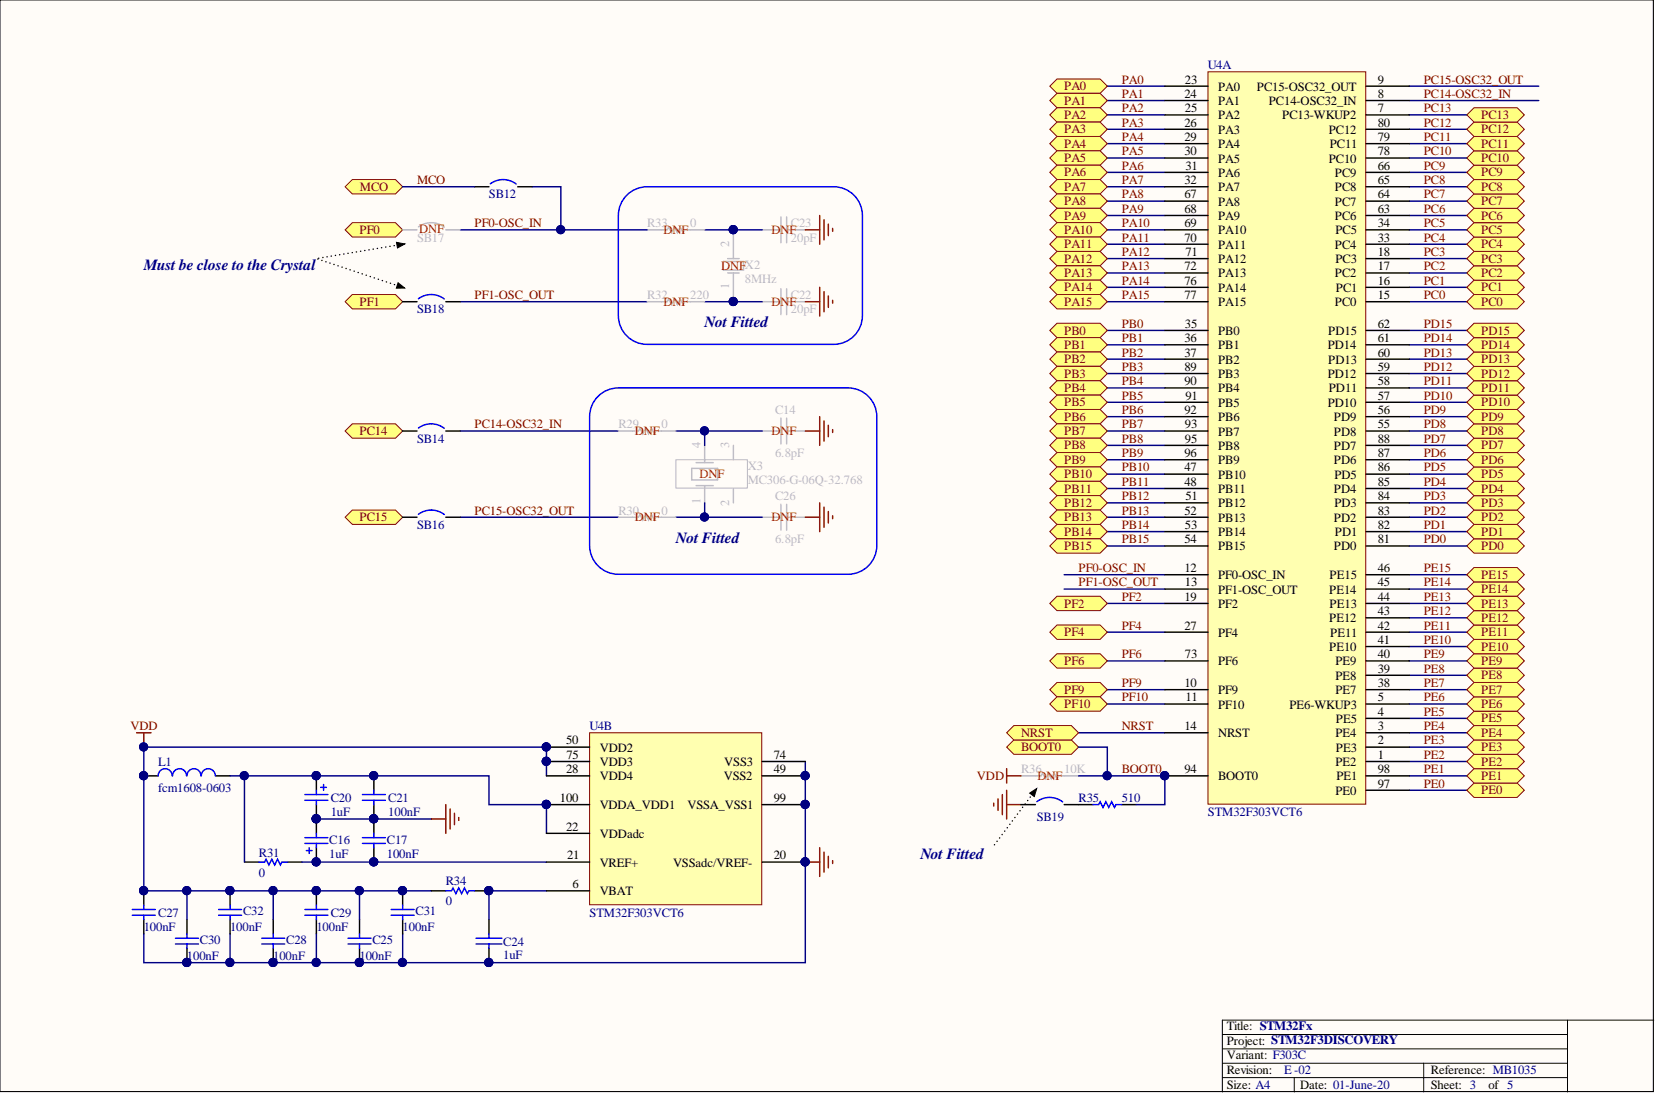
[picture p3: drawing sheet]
<svg xmlns="http://www.w3.org/2000/svg" width="292mm" height="193mm" viewBox="0 0 292 193" stroke-linecap="round" stroke-linejoin="round" font-family="sans-serif">
<defs><g id="words">
<g font-size="2.7" fill="#000080">
<text x="25.4" y="47.5">Must be close to the Crystal</text>
<text x="124.3" y="57.7">Not Fitted</text>
<text x="119.2" y="95.7">Not Fitted</text>
<text x="162.3" y="151.5">Not Fitted</text>
</g>
<g font-size="2.2" fill="#800000">
<text x="187.7" y="15.9">PA0</text>
<text x="197.9" y="14.7">PA0</text>
<text x="197.9" y="17.3">PA1</text>
<text x="251.1" y="17.3">PC14-OSC32_IN</text>
<text x="251.1" y="14.7">PC15-OSC32_OUT</text>
<text x="187.7" y="18.5">PA1</text>
<text x="187.7" y="21">PA2</text>
<text x="187.7" y="23.5">PA3</text>
<text x="197.9" y="22.3">PA3</text>
<text x="197.9" y="19.8">PA2</text>
<text x="251.1" y="22.3">PC12</text>
<text x="251.1" y="19.8">PC13</text>
<text x="261.3" y="23.5">PC12</text>
<text x="261.3" y="21">PC13</text>
<text x="187.7" y="26.1">PA4</text>
<text x="187.7" y="28.6">PA5</text>
<text x="197.9" y="24.9">PA4</text>
<text x="197.9" y="27.4">PA5</text>
<text x="197.9" y="29.9">PA6</text>
<text x="251.1" y="29.9">PC9</text>
<text x="251.1" y="27.4">PC10</text>
<text x="251.1" y="24.9">PC11</text>
<text x="261.3" y="28.6">PC10</text>
<text x="261.3" y="26.1">PC11</text>
<text x="63.5" y="33.7">MCO</text>
<text x="73.6" y="32.5">MCO</text>
<text x="187.7" y="31.1">PA6</text>
<text x="187.7" y="33.7">PA7</text>
<text x="197.9" y="32.5">PA7</text>
<text x="197.9" y="35">PA8</text>
<text x="251.1" y="35">PC7</text>
<text x="251.1" y="32.5">PC8</text>
<text x="261.3" y="33.7">PC8</text>
<text x="261.3" y="31.1">PC9</text>
<text x="63.4" y="41.3">PF0</text>
<text x="83.7" y="40.1">PF0-OSC_IN</text>
<text x="187.7" y="36.2">PA8</text>
<text x="187.7" y="38.7">PA9</text>
<text x="187.7" y="41.3">PA10</text>
<text x="197.9" y="37.5">PA9</text>
<text x="197.9" y="40.1">PA10</text>
<text x="251.1" y="40.1">PC5</text>
<text x="251.1" y="37.5">PC6</text>
<text x="261.3" y="41.3">PC5</text>
<text x="261.3" y="38.7">PC6</text>
<text x="261.3" y="36.2">PC7</text>
<text x="187.7" y="43.8">PA11</text>
<text x="187.7" y="46.3">PA12</text>
<text x="197.9" y="42.6">PA11</text>
<text x="197.9" y="45.1">PA12</text>
<text x="197.9" y="47.7">PA13</text>
<text x="251.1" y="47.7">PC2</text>
<text x="251.1" y="45.1">PC3</text>
<text x="251.1" y="42.6">PC4</text>
<text x="261.3" y="46.3">PC3</text>
<text x="261.3" y="43.8">PC4</text>
<text x="63.4" y="53.9">PF1</text>
<text x="83.7" y="52.7">PF1-OSC_OUT</text>
<text x="187.7" y="48.9">PA13</text>
<text x="187.7" y="51.4">PA14</text>
<text x="187.7" y="53.9">PA15</text>
<text x="197.9" y="52.7">PA15</text>
<text x="197.9" y="50.2">PA14</text>
<text x="251.1" y="52.7">PC0</text>
<text x="251.1" y="50.2">PC1</text>
<text x="261.3" y="53.9">PC0</text>
<text x="261.3" y="51.4">PC1</text>
<text x="261.3" y="48.9">PC2</text>
<text x="187.7" y="59">PB0</text>
<text x="197.9" y="57.8">PB0</text>
<text x="251.1" y="57.8">PD15</text>
<text x="261.3" y="59">PD15</text>
<text x="187.7" y="61.5">PB1</text>
<text x="187.7" y="64.1">PB2</text>
<text x="197.9" y="60.3">PB1</text>
<text x="197.9" y="62.9">PB2</text>
<text x="197.9" y="65.4">PB3</text>
<text x="251.1" y="65.4">PD12</text>
<text x="251.1" y="62.9">PD13</text>
<text x="251.1" y="60.3">PD14</text>
<text x="261.3" y="64.1">PD13</text>
<text x="261.3" y="61.5">PD14</text>
<text x="187.7" y="66.6">PB3</text>
<text x="187.7" y="69.1">PB4</text>
<text x="187.7" y="71.7">PB5</text>
<text x="197.9" y="70.5">PB5</text>
<text x="197.9" y="68">PB4</text>
<text x="251.1" y="70.5">PD10</text>
<text x="251.1" y="68">PD11</text>
<text x="261.3" y="71.7">PD10</text>
<text x="261.3" y="69.1">PD11</text>
<text x="261.3" y="66.6">PD12</text>
<text x="63.4" y="76.7">PC14</text>
<text x="83.7" y="75.6">PC14-OSC32_IN</text>
<text x="187.7" y="74.2">PB6</text>
<text x="187.7" y="76.7">PB7</text>
<text x="197.9" y="73">PB6</text>
<text x="197.9" y="75.6">PB7</text>
<text x="251.1" y="75.6">PD8</text>
<text x="251.1" y="73">PD9</text>
<text x="261.3" y="76.7">PD8</text>
<text x="261.3" y="74.2">PD9</text>
<text x="187.7" y="79.3">PB8</text>
<text x="187.7" y="81.8">PB9</text>
<text x="197.9" y="83.2">PB10</text>
<text x="197.9" y="78.1">PB8</text>
<text x="197.9" y="80.6">PB9</text>
<text x="251.1" y="83.2">PD5</text>
<text x="251.1" y="80.6">PD6</text>
<text x="251.1" y="78.1">PD7</text>
<text x="261.3" y="81.8">PD6</text>
<text x="261.3" y="79.3">PD7</text>
<text x="187.7" y="84.4">PB10</text>
<text x="187.7" y="86.9">PB11</text>
<text x="187.7" y="89.4">PB12</text>
<text x="197.9" y="88.2">PB12</text>
<text x="197.9" y="85.7">PB11</text>
<text x="251.1" y="88.2">PD3</text>
<text x="251.1" y="85.7">PD4</text>
<text x="261.3" y="89.4">PD3</text>
<text x="261.3" y="86.9">PD4</text>
<text x="261.3" y="84.4">PD5</text>
<text x="63.4" y="92">PC15</text>
<text x="83.7" y="90.8">PC15-OSC32_OUT</text>
<text x="187.7" y="92">PB13</text>
<text x="187.7" y="94.5">PB14</text>
<text x="197.9" y="90.8">PB13</text>
<text x="197.9" y="93.3">PB14</text>
<text x="197.9" y="95.8">PB15</text>
<text x="251.1" y="95.8">PD0</text>
<text x="251.1" y="93.3">PD1</text>
<text x="251.1" y="90.8">PD2</text>
<text x="261.3" y="94.5">PD1</text>
<text x="261.3" y="92">PD2</text>
<text x="187.7" y="97">PB15</text>
<text x="190.2" y="100.9">PF0-OSC_IN</text>
<text x="251.1" y="100.9">PE15</text>
<text x="261.3" y="97">PD0</text>
<text x="187.7" y="107.2">PF2</text>
<text x="190.2" y="103.4">PF1-OSC_OUT</text>
<text x="197.9" y="106">PF2</text>
<text x="251.1" y="106">PE13</text>
<text x="251.1" y="103.4">PE14</text>
<text x="261.3" y="107.2">PE13</text>
<text x="261.3" y="104.6">PE14</text>
<text x="261.3" y="102.1">PE15</text>
<text x="187.7" y="112.2">PF4</text>
<text x="197.9" y="111">PF4</text>
<text x="251.1" y="113.6">PE10</text>
<text x="251.1" y="111">PE11</text>
<text x="251.1" y="108.5">PE12</text>
<text x="261.3" y="112.2">PE11</text>
<text x="261.3" y="109.7">PE12</text>
<text x="187.7" y="117.3">PF6</text>
<text x="197.9" y="116.1">PF6</text>
<text x="251.1" y="118.6">PE8</text>
<text x="251.1" y="116.1">PE9</text>
<text x="261.3" y="119.8">PE8</text>
<text x="261.3" y="117.3">PE9</text>
<text x="261.3" y="114.8">PE10</text>
<text x="187.7" y="122.4">PF9</text>
<text x="187.7" y="124.9">PF10</text>
<text x="197.9" y="121.2">PF9</text>
<text x="197.9" y="123.7">PF10</text>
<text x="251.1" y="123.7">PE6</text>
<text x="251.1" y="121.2">PE7</text>
<text x="261.3" y="124.9">PE6</text>
<text x="261.3" y="122.4">PE7</text>
<text x="23" y="128.8">VDD</text>
<text x="180.1" y="130">NRST</text>
<text x="197.9" y="128.8">NRST</text>
<text x="251.1" y="131.3">PE3</text>
<text x="251.1" y="128.8">PE4</text>
<text x="251.1" y="126.2">PE5</text>
<text x="261.3" y="130">PE4</text>
<text x="261.3" y="127.4">PE5</text>
<text x="172.3" y="137.7">VDD</text>
<text x="180.1" y="132.5">BOOT0</text>
<text x="197.9" y="136.4">BOOT0</text>
<text x="251.1" y="136.4">PE1</text>
<text x="251.1" y="133.8">PE2</text>
<text x="261.3" y="137.6">PE1</text>
<text x="261.3" y="135">PE2</text>
<text x="261.3" y="132.5">PE3</text>
<text x="251.1" y="138.9">PE0</text>
<text x="261.3" y="140.1">PE0</text>
</g>
<g font-size="2.2">
<text x="208.9" y="17.3">24</text>
<text x="209" y="14.7">23</text>
<text x="214.9" y="16">PA0</text>
<text x="221.7" y="16">PC15-OSC32_OUT</text>
<text x="243" y="17.3">8</text>
<text x="243" y="14.7">9</text>
<text x="208.9" y="22.3">26</text>
<text x="209" y="19.8">25</text>
<text x="214.9" y="18.5">PA1</text>
<text x="214.9" y="21.1">PA2</text>
<text x="214.9" y="23.6">PA3</text>
<text x="223.8" y="18.5">PC14-OSC32_IN</text>
<text x="226.2" y="21.1">PC13-WKUP2</text>
<text x="234.4" y="23.6">PC12</text>
<text x="243" y="19.8">7</text>
<text x="243" y="22.3">80</text>
<text x="208.9" y="24.9">29</text>
<text x="208.9" y="27.4">30</text>
<text x="209.1" y="29.9">31</text>
<text x="214.9" y="26.1">PA4</text>
<text x="214.9" y="28.7">PA5</text>
<text x="234.4" y="28.7">PC10</text>
<text x="234.6" y="26.1">PC11</text>
<text x="243" y="29.9">66</text>
<text x="243" y="27.4">78</text>
<text x="243" y="24.9">79</text>
<text x="208.9" y="32.5">32</text>
<text x="208.9" y="35">67</text>
<text x="214.9" y="31.2">PA6</text>
<text x="214.9" y="33.7">PA7</text>
<text x="235.5" y="33.7">PC8</text>
<text x="235.5" y="31.2">PC9</text>
<text x="243" y="35">64</text>
<text x="243" y="32.5">65</text>
<text x="208.9" y="37.5">68</text>
<text x="208.9" y="40.1">69</text>
<text x="214.9" y="36.3">PA8</text>
<text x="214.9" y="38.8">PA9</text>
<text x="214.9" y="41.3">PA10</text>
<text x="235.5" y="38.8">PC6</text>
<text x="235.5" y="36.3">PC7</text>
<text x="235.5" y="41.3">PC5</text>
<text x="243" y="40.1">34</text>
<text x="243" y="37.5">63</text>
<text x="208.9" y="42.6">70</text>
<text x="208.9" y="47.7">72</text>
<text x="209.1" y="45.1">71</text>
<text x="214.9" y="43.9">PA11</text>
<text x="214.9" y="46.4">PA12</text>
<text x="235.5" y="43.9">PC4</text>
<text x="235.5" y="46.4">PC3</text>
<text x="243" y="47.7">17</text>
<text x="243" y="45.1">18</text>
<text x="243" y="42.6">33</text>
<text x="208.9" y="50.2">76</text>
<text x="208.9" y="52.7">77</text>
<text x="214.9" y="48.9">PA13</text>
<text x="214.9" y="51.5">PA14</text>
<text x="235.5" y="48.9">PC2</text>
<text x="235.7" y="51.5">PC1</text>
<text x="243" y="52.7">15</text>
<text x="243" y="50.2">16</text>
<text x="209" y="57.8">35</text>
<text x="214.9" y="59.1">PB0</text>
<text x="214.9" y="54">PA15</text>
<text x="234.3" y="59.1">PD15</text>
<text x="235.5" y="54">PC0</text>
<text x="243" y="57.8">62</text>
<text x="208.9" y="60.3">36</text>
<text x="208.9" y="62.9">37</text>
<text x="208.9" y="65.4">89</text>
<text x="214.9" y="61.6">PB1</text>
<text x="214.9" y="64.2">PB2</text>
<text x="234.2" y="61.6">PD14</text>
<text x="234.3" y="64.2">PD13</text>
<text x="243" y="65.4">59</text>
<text x="243" y="62.9">60</text>
<text x="243" y="60.3">61</text>
<text x="208.9" y="68">90</text>
<text x="209.1" y="70.5">91</text>
<text x="214.9" y="66.7">PB3</text>
<text x="214.9" y="69.2">PB4</text>
<text x="214.9" y="71.8">PB5</text>
<text x="234.2" y="71.8">PD10</text>
<text x="234.2" y="66.7">PD12</text>
<text x="234.4" y="69.2">PD11</text>
<text x="243" y="70.5">57</text>
<text x="243" y="68">58</text>
<text x="208.9" y="73">92</text>
<text x="209" y="75.6">93</text>
<text x="214.9" y="74.3">PB6</text>
<text x="214.9" y="76.8">PB7</text>
<text x="235.3" y="76.8">PD8</text>
<text x="235.3" y="74.3">PD9</text>
<text x="243" y="75.6">55</text>
<text x="243" y="73">56</text>
<text x="208.9" y="83.2">47</text>
<text x="208.9" y="80.6">96</text>
<text x="209" y="78.1">95</text>
<text x="214.9" y="79.4">PB8</text>
<text x="214.9" y="81.9">PB9</text>
<text x="235.3" y="81.9">PD6</text>
<text x="235.3" y="79.4">PD7</text>
<text x="243" y="83.2">86</text>
<text x="243" y="80.6">87</text>
<text x="243" y="78.1">88</text>
<text x="208.9" y="85.7">48</text>
<text x="209.1" y="88.2">51</text>
<text x="214.9" y="84.4">PB10</text>
<text x="214.9" y="87">PB11</text>
<text x="214.9" y="89.5">PB12</text>
<text x="235.3" y="87">PD4</text>
<text x="235.4" y="89.5">PD3</text>
<text x="235.4" y="84.4">PD5</text>
<text x="243" y="88.2">84</text>
<text x="243" y="85.7">85</text>
<text x="208.9" y="95.8">54</text>
<text x="208.9" y="90.8">52</text>
<text x="209" y="93.3">53</text>
<text x="214.9" y="94.6">PB14</text>
<text x="214.9" y="92">PB13</text>
<text x="235.3" y="92">PD2</text>
<text x="235.5" y="94.6">PD1</text>
<text x="243" y="95.8">81</text>
<text x="243" y="93.3">82</text>
<text x="243" y="90.8">83</text>
<text x="208.9" y="100.9">12</text>
<text x="214.9" y="97.1">PB15</text>
<text x="235.3" y="97.1">PD0</text>
<text x="243" y="100.9">46</text>
<text x="208.9" y="106">19</text>
<text x="209" y="103.4">13</text>
<text x="214.9" y="102.2">PF0-OSC_IN</text>
<text x="214.9" y="104.7">PF1-OSC_OUT</text>
<text x="214.9" y="107.2">PF2</text>
<text x="234.5" y="104.7">PE14</text>
<text x="234.5" y="107.2">PE13</text>
<text x="234.5" y="102.2">PE15</text>
<text x="243" y="106">44</text>
<text x="243" y="103.4">45</text>
<text x="208.9" y="111">27</text>
<text x="214.9" y="112.3">PF4</text>
<text x="234.5" y="109.8">PE12</text>
<text x="234.6" y="112.3">PE11</text>
<text x="243" y="113.6">41</text>
<text x="243" y="111">42</text>
<text x="243" y="108.5">43</text>
<text x="209" y="116.1">73</text>
<text x="214.9" y="117.4">PF6</text>
<text x="234.5" y="114.8">PE10</text>
<text x="235.5" y="119.9">PE8</text>
<text x="235.5" y="117.4">PE9</text>
<text x="243" y="118.6">39</text>
<text x="243" y="116.1">40</text>
<text x="208.9" y="121.2">10</text>
<text x="209.1" y="123.7">11</text>
<text x="214.9" y="122.4">PF9</text>
<text x="214.9" y="125">PF10</text>
<text x="227.4" y="125">PE6-WKUP3</text>
<text x="235.5" y="122.4">PE7</text>
<text x="243" y="123.7">5</text>
<text x="243" y="121.2">38</text>
<text x="99.8" y="131.3">50</text>
<text x="208.9" y="128.8">14</text>
<text x="214.9" y="130">NRST</text>
<text x="235.5" y="130">PE4</text>
<text x="235.6" y="127.5">PE5</text>
<text x="243" y="131.3">2</text>
<text x="243" y="128.8">3</text>
<text x="243" y="126.2">4</text>
<text x="99.8" y="136.4">28</text>
<text x="99.9" y="133.8">75</text>
<text x="105.8" y="137.7">VDD4</text>
<text x="105.8" y="132.6">VDD2</text>
<text x="105.8" y="135.1">VDD3</text>
<text x="127.7" y="137.7">VSS2</text>
<text x="127.7" y="135.1">VSS3</text>
<text x="136.5" y="133.8">74</text>
<text x="136.5" y="136.4">49</text>
<text x="208.9" y="136.4">94</text>
<text x="214.9" y="137.7">BOOT0</text>
<text x="235.5" y="135.1">PE2</text>
<text x="235.6" y="132.6">PE3</text>
<text x="235.7" y="137.7">PE1</text>
<text x="243" y="133.8">1</text>
<text x="243" y="136.4">98</text>
<text x="98.7" y="141.5">100</text>
<text x="105.8" y="142.7">VDDA_VDD1</text>
<text x="121.2" y="142.7">VSSA_VSS1</text>
<text x="136.5" y="141.5">99</text>
<text x="235.5" y="140.2">PE0</text>
<text x="243" y="138.9">97</text>
<text x="99.8" y="146.5">22</text>
<text x="105.8" y="147.8">VDDadc</text>
<text x="100" y="151.6">21</text>
<text x="105.8" y="152.9">VREF+</text>
<text x="118.7" y="152.9">VSSadc/VREF-</text>
<text x="136.5" y="151.6">20</text>
<text x="101" y="156.7">6</text>
<text x="105.8" y="157.9">VBAT</text>
<text x="216.4" y="181.8">Title: STM32Fx</text>
<text x="216.4" y="184.3">Project: STM32F3DISCOVERY</text>
<text x="216.4" y="189.4">Revision:</text>
<text x="216.4" y="186.8">Variant: F303C</text>
<text x="252.4" y="189.4">Reference: MB1035</text>
<text x="216.4" y="192.1">Size: A4</text>
<text x="229.3" y="192.1">Date: 01-June-20</text>
<text x="252.4" y="192.1">Sheet: 3</text>
<text x="262.5" y="192.1">of 5</text>
</g>
<g font-size="2.2" fill="#000080">
<text x="213.1" y="12.2">U4A</text>
<text x="86.2" y="35">SB12</text>
<text x="73.6" y="55.3">SB18</text>
<text x="73.6" y="78.1">SB14</text>
<text x="73.6" y="93.3">SB16</text>
<text x="104" y="128.8">U4B</text>
<text x="27.9" y="135.1">L1</text>
<text x="27.9" y="139.8">fcm1608-0603</text>
<text x="58.3" y="141.5">C20</text>
<text x="58.3" y="144">1uF</text>
<text x="68.5" y="141.5">C21</text>
<text x="68.5" y="144">100nF</text>
<text x="190.2" y="141.5">R35</text>
<text x="197.9" y="141.5">510</text>
<text x="213.1" y="144">STM32F303VCT6</text>
<text x="58.1" y="148.8">C16</text>
<text x="68.2" y="148.8">C17</text>
<text x="182.9" y="144.7">SB19</text>
<text x="45.7" y="151.1">R31</text>
<text x="45.7" y="154.6">0</text>
<text x="58.1" y="151.3">1uF</text>
<text x="68.2" y="151.3">100nF</text>
<text x="27.9" y="161.7">C27</text>
<text x="42.9" y="161.5">C32</text>
<text x="58.3" y="161.7">C29</text>
<text x="73.3" y="161.5">C31</text>
<text x="78.6" y="156.2">R34</text>
<text x="78.6" y="159.7">0</text>
<text x="104" y="161.7">STM32F303VCT6</text>
<text x="25.4" y="164.3">100nF</text>
<text x="35.3" y="166.5">C30</text>
<text x="40.6" y="164.3">100nF</text>
<text x="50.5" y="166.5">C28</text>
<text x="55.8" y="164.3">100nF</text>
<text x="65.7" y="166.5">C25</text>
<text x="71" y="164.3">100nF</text>
<text x="88.8" y="166.8">C24</text>
<text x="33" y="169.3">100nF</text>
<text x="48.2" y="169.3">100nF</text>
<text x="63.4" y="169.3">100nF</text>
<text x="88.8" y="169.1">1uF</text>
<text x="226.5" y="189.4">E -02</text>
</g>
<g font-size="2.2" fill="#f00">
<text x="73.9" y="41">DNF</text>
<text x="117" y="41.3">DNF</text>
<text x="136.1" y="41.3">DNF</text>
<text x="127.2" y="47.6">DNFX2</text>
<text x="117" y="54">DNF</text>
<text x="136.1" y="54">DNF</text>
<text x="112" y="76.8">DNF</text>
<text x="136.1" y="76.8">DNF</text>
<text x="123.4" y="84.4">DNF</text>
<text x="112" y="92">DNF</text>
<text x="136.1" y="92">DNF</text>
<text x="183" y="137.6">DNF</text>
</g>
<g font-size="2.2" fill="#bfbebc">
<text x="114.1" y="40.1">R33</text>
<text x="121.8" y="40.1">0</text>
<text x="139.5" y="40.1">C23</text>
<text x="73.6" y="42.6">SB17</text>
<text x="128.6" y="43.6" transform="rotate(-90 128.6 43.6)">2</text>
<text x="139.5" y="42.6">20pF</text>
<text x="114.1" y="52.7">R32</text>
<text x="121.8" y="52.7">220</text>
<text x="128.6" y="50.9" transform="rotate(-90 128.6 50.9)">1</text>
<text x="131.4" y="50">8MHz</text>
<text x="139.5" y="52.7">C22</text>
<text x="139.5" y="55.3">20pF</text>
<text x="109.1" y="75.6">R29</text>
<text x="116.7" y="75.6">0</text>
<text x="136.7" y="73">C14</text>
<text x="123.5" y="79.1" transform="rotate(-90 123.5 79.1)">4</text>
<text x="128.6" y="79.1" transform="rotate(-90 128.6 79.1)">3</text>
<text x="131.9" y="82.9">X3</text>
<text x="136.7" y="80.6">6.8pF</text>
<text x="123.5" y="89" transform="rotate(-90 123.5 89)">1</text>
<text x="128.6" y="89.3" transform="rotate(-90 128.6 89.3)">2</text>
<text x="131.9" y="85.4">MC306-G-06Q-32.768</text>
<text x="136.7" y="88.2">C26</text>
<text x="109.1" y="90.8">R30</text>
<text x="116.7" y="90.8">0</text>
<text x="136.7" y="95.8">6.8pF</text>
<text x="180.1" y="136.4">R36</text>
<text x="187.7" y="136.4">10K</text>
</g>
</g></defs>
<path d="M0 0h291.6v192.5h-291.6z" fill="#fffcf8" stroke="#000" stroke-width=".18"/>
<path d="M276.5 179.9v12.7M291.7 179.9h-76.1v12.7M215.6 182.5h60.9M215.6 185h60.9M215.6 190.1h60.9M215.6 187.5h60.9M228.3 190.1v2.5M251.1 187.5v5.1" fill="none" stroke="#000" stroke-width=".18"/>
<g fill="none" stroke="#bfbebc" stroke-width=".25">
<path d="M137.7 38.3v4.5M138.8 38.3v4.5M134.4 53.2h3.3M134.4 40.5h3.3M137.7 50.9v4.6M138.8 53.2h3.2M138.8 50.9v4.6M138.8 40.5h3.2M124.3 78.6v3M129.4 78.6v2.5M134.4 76h3.3M137.7 73.7v4.6"/>
<path d="M138.8 73.7v4.6M138.8 76h3.2M122 82.6h4.6v2h-4.6zM122.8 85.7h3M122.8 81.6h3M124.3 85.7v3M129.4 86.2v2.5M134.4 91.2h3.3M137.7 89v4.5M138.8 89v4.5M138.8 91.2h3.2M180.1 136.9h3.5l.3-.6 .5 1.1 .5-1.1 .5 1.1 .5-1.1 .5 1.1 .3-.5h3.5"/>
</g>
<g fill="none" stroke="#000080" stroke-width=".25">
<path d="M195.3 15.2h10.2M195.3 17.7h10.2M195.3 27.9h10.2M195.3 30.4h10.2M195.3 32.9h10.2M195.3 38h10.2M195.3 20.3h10.2M195.3 22.8h10.2M195.3 35.5h10.2M195.3 25.3h10.2M81.2 53.2h32.9M124.3 53.2h10.1"/>
<path d="M195.3 43.1h10.2M195.3 45.6h10.2M195.3 40.5h10.2M195.3 58.3h10.2M134.4 76h-10.1v2.6M195.3 71h10.2M195.3 73.5h10.2M195.3 76h10.2M195.3 78.6h10.2M195.3 60.8h10.2M195.3 65.9h10.2M195.3 68.4h10.2"/>
<path d="M195.3 63.4h10.2M195.3 88.7h10.2M195.3 91.2h10.2M195.3 93.8h10.2M195.3 96.3h10.2M195.3 83.6h10.2M195.3 86.2h10.2M195.3 81.1h10.2M190.2 129.3h15.3"/>
</g>
<path d="M119.2 81.1h12.6v5h-12.6z" fill="none" stroke="#bfbebc" stroke-width=".18"/>
<g fill="none" stroke="#800000" stroke-width=".25">
<path d="M144.6 38v5.1M145.3 38.8v3.5M146.1 39.5v2.1M142 40.5h2.6M142 53.2h2.6M144.6 50.7v5.1M145.3 51.4v3.6M146.1 52.2v2M146.9 40.3v.5M146.9 53v.5M177.6 135.6v2.5M177.6 139.4v5.1"/>
<path d="M177.6 136.9h2.5M175.3 141.7v.5M176 140.9v2M176.8 140.1v3.6M177.6 141.9h2.5"/>
</g>
<g fill="#000080" stroke="#000080" stroke-width=".18">
<circle cx="124.3" cy="76" r=".72"/>
<circle cx="129.3" cy="53.2" r=".72"/>
</g>
<path d="M185.2 15.2l1.2-1.3h7.7l1.2 1.3-1.2 1.3h-7.7z" fill-rule="evenodd" fill="#ffff80" stroke="#800000" stroke-width=".18"/>
<path d="M195.3 53.2h10.2M195.3 48.1h10.2M195.3 50.7h10.2" fill="none" stroke="#000080" stroke-width=".25"/>
<g fill="#ffff80" stroke="#800000" stroke-width=".18">
<path d="M185.2 58.3l1.2-1.3h7.7l1.2 1.3-1.2 1.3h-7.7z" fill-rule="evenodd"/>
<path d="M60.9 91.2l1.2-1.2h7.7l1.2 1.2-1.2 1.3h-7.7z" fill-rule="evenodd"/>
<path d="M60.9 76l1.2-1.2h7.7l1.2 1.2-1.2 1.3h-7.7z" fill-rule="evenodd"/>
<path d="M177.6 131.8l1.2-1.3h10.2l1.2 1.3-1.2 1.3h-10.2z" fill-rule="evenodd"/>
<path d="M60.9 53.2l1.2-1.3h7.7l1.2 1.3-1.2 1.3h-7.7z" fill-rule="evenodd"/>
<path d="M60.9 40.5l1.2-1.2h7.7l1.2 1.2-1.2 1.3h-7.7z" fill-rule="evenodd"/>
</g>
<path d="M93.9 32.9h5v7.6h-17.7M40.6 164.7v5.1" fill="none" stroke="#000080" stroke-width=".25"/>
<g fill="#000080" stroke="#000080" stroke-width=".18">
<circle cx="98.9" cy="40.5" r=".72"/>
<circle cx="32.9" cy="169.8" r=".72"/>
<circle cx="40.5" cy="169.8" r=".72"/>
<circle cx="40.5" cy="157.1" r=".72"/>
<circle cx="48.2" cy="169.8" r=".72"/>
<circle cx="25.3" cy="157.1" r=".72"/>
<circle cx="142" cy="152" r=".72"/>
<circle cx="86.2" cy="169.8" r=".72"/>
</g>
<path d="M71 43.1l-15.2 2.5" fill="none" stroke="#000" stroke-width=".25" stroke-dasharray="0 .7"/>
<path d="M69.9 42.7l1.5 .3-1.3 .7z" fill="#000"/>
<path d="M69.9 42.7l1.5 .3-1.3 .7z" fill="none" stroke="#000" stroke-width=".18"/>
<g fill="none" stroke="#000" stroke-width=".25">
<path d="M71 53.2h2.6M78.6 53.2h2.6M25.4 157.1v2.6M40.6 157.1v2.6M180.1 141.9h2.5M187.7 141.9h2.5M25.4 162.2v2.5M33 162.2v2.5M33 167.3v2.5M40.6 162.2v2.5M48.2 162.2v2.5M48.2 167.3v2.5"/>
<path d="M86.2 162.2v2.5M86.2 167.3v2.5"/>
</g>
<g fill="none" stroke="#00f" stroke-width=".25">
<path d="M73.8 52.7a3.8 3.8 0 0 1 4.6 0M25.4 159.7v.7M40.6 159.7v.7M182.9 141.4a3.8 3.8 0 0 1 4.5 0M23.3 161.4h4.1M23.3 160.4h4.1M25.4 161.4v.8M30.9 165.5h4.1M30.9 166.5h4.1M33 164.7v.8M33 166.5v.8M38.6 161.4h4"/>
<path d="M38.6 160.4h4M40.6 161.4v.8M46.2 165.5h4M46.2 166.5h4M48.2 164.7v.8M48.2 166.5v.8M84 165.5h4.5M84 166.5h4.5M86.2 164.7v.8M86.2 166.5v.8"/>
</g>
<path d="M71 40.5h2.6M73.8 40a3.8 3.8 0 0 1 4.6 .1M78.6 40.5h2.6" fill="none" stroke="#bfbebc" stroke-width=".25"/>
<path d="M142 152.1h2.6M144.6 149.5v5.1M145.3 150.3v3.5M146.1 151v2.1M146.9 151.8v.5" fill="none" stroke="#800000" stroke-width=".25"/>
<path d="M177.6 129.3l1.2-1.3h10.2l1.2 1.3-1.2 1.2h-10.2z" fill-rule="evenodd" fill="#ffff80" stroke="#800000" stroke-width=".18"/>
<path d="M66 136.9v2.5M66 141.9v2.6" fill="none" stroke="#000" stroke-width=".25"/>
<g fill="#000080" stroke="#000080" stroke-width=".18">
<circle cx="65.9" cy="144.4" r=".72"/>
<circle cx="65.9" cy="136.8" r=".72"/>
</g>
<path d="M66 139.4v.7M63.9 140.1h4.1M63.9 141.2h4.1M66 141.2v.7" fill="none" stroke="#00f" stroke-width=".25"/>
<path d="M60.9 32.9l1.2-1.2h7.7l1.2 1.2-1.2 1.3h-7.7z" fill-rule="evenodd" fill="#ffff80" stroke="#800000" stroke-width=".18"/>
<path d="M71 50.7l-15.2-5.1" fill="none" stroke="#000" stroke-width=".25" stroke-dasharray="0 .7"/>
<path d="M70.2 49.9l1.2 .9h-1.5z" fill="#000"/>
<path d="M70.2 49.9l1.2 .9h-1.5z" fill="none" stroke="#000" stroke-width=".18"/>
<path d="M127.6 46.1h3.5v1.5h-3.5zM128.4 45.6h2M128.4 48.1h2M129.4 40.5v5.1M129.4 48.1v5.1" fill="none" stroke="#bfbebc" stroke-width=".25"/>
<g fill="#000080" stroke="#000080" stroke-width=".18">
<circle cx="129.3" cy="53.2" r=".72"/>
<circle cx="129.3" cy="40.5" r=".72"/>
<circle cx="25.3" cy="136.8" r=".72"/>
<circle cx="55.8" cy="136.8" r=".72"/>
<circle cx="55.8" cy="144.4" r=".72"/>
<circle cx="65.9" cy="144.4" r=".72"/>
<circle cx="25.3" cy="131.7" r=".72"/>
<circle cx="65.9" cy="152" r=".72"/>
<circle cx="55.8" cy="152" r=".72"/>
<circle cx="32.9" cy="157.1" r=".72"/>
<circle cx="63.4" cy="169.8" r=".72"/>
<circle cx="71" cy="169.8" r=".72"/>
<circle cx="71" cy="157.1" r=".72"/>
<circle cx="55.8" cy="157.1" r=".72"/>
<circle cx="63.4" cy="157.1" r=".72"/>
<circle cx="55.8" cy="169.8" r=".72"/>
<circle cx="48.2" cy="157.1" r=".72"/>
<circle cx="96.4" cy="134.3" r=".72"/>
<circle cx="96.4" cy="131.7" r=".72"/>
<circle cx="25.3" cy="157.1" r=".72"/>
<circle cx="40.5" cy="157.1" r=".72"/>
<circle cx="43.1" cy="136.8" r=".72"/>
</g>
<g fill="none" stroke="#000" stroke-width=".25">
<path d="M25.4 136.9h2.5M38 136.9h2.6M55.8 136.9v2.5M43.1 152.1h2.6M50.7 152.1h2.6M55.8 141.9v5.1M55.8 149.5v2.6M55.8 157.1v2.6M66 144.5v2.5M66 149.5v2.6M71 157.1v2.6M55.8 162.2v2.5"/>
<path d="M63.4 162.2v2.5M63.4 167.3v2.5M71 162.2v2.5"/>
</g>
<g fill="none" stroke="#00f" stroke-width=".25">
<path d="M30.4 136.9a1.23 1.23 0 0 0-1.3-1.3 1.23 1.23 0 0 0-1.2 1.3M32.9 136.9a1.23 1.23 0 0 0-1.2-1.3 1.23 1.23 0 0 0-1.3 1.3M35.4 136.9a1.23 1.23 0 0 0-1.2-1.3 1.23 1.23 0 0 0-1.2 1.3M38 136.9a1.23 1.23 0 0 0-1.3-1.3 1.23 1.23 0 0 0-1.2 1.3M55.8 139.4v.7M56.6 138.9h1M57.1 138.4v1M45.7 152.1h1l.2-.5 .5 1 .5-1 .5 1 .6-1 .5 1 .2-.5h1M53.8 140.1h4M53.8 141.2h4M53.8 148.8h4M53.8 147.8h4"/>
<path d="M54 150h1M54.5 149.5v1M55.8 141.2v.7M55.8 147v.8M55.8 148.8v.7M55.8 159.7v.7M63.9 148.8h4.1M63.9 147.8h4.1M66 147v.8M66 148.8v.7M71 159.7v.7M53.8 161.4h4"/>
<path d="M53.8 160.4h4M55.8 161.4v.8M61.4 165.5h4M61.4 166.5h4M63.4 164.7v.8M63.4 166.5v.8M69 161.4h4.1M69 160.4h4.1M71 161.4v.8"/>
</g>
<g fill="none" stroke="#000080" stroke-width=".25">
<path d="M248.6 32.9h10.1M248.6 35.5h10.1M248.6 38h10.1M248.6 22.8h10.1M248.6 27.9h10.1M248.6 20.3h10.1M248.6 30.4h10.1M248.6 25.3h10.1M248.6 50.7h10.1M248.6 53.2h10.1M248.6 45.6h10.1M248.6 48.1h10.1"/>
<path d="M248.6 40.5h10.1M248.6 43.1h10.1M40.6 136.9h2.5M96.4 136.9v-5.1h-71v25.3h50.7M33 157.1v5.1M48.2 157.1v5.1M55.8 144.5h20.3M63.4 157.1v5.1M55.8 164.7v5.1M71 164.7v5.1"/>
</g>
<path d="M24.1 129.3h2.5M25.4 129.3v2.5M76.1 144.5h2.5M78.6 141.9v5.1M79.4 142.7v3.5M80.2 143.4v2.1M80.9 144.2v.5" fill="none" stroke="#800000" stroke-width=".25"/>
<path d="M258.7 53.2l1.3-1.3h7.6l1.3 1.3-1.3 1.3h-7.6z" fill-rule="evenodd" fill="#ffff80" stroke="#800000" stroke-width=".18"/>
<path d="M248.6 139.4h10.1" fill="none" stroke="#000080" stroke-width=".25"/>
<path d="M258.7 139.4l1.3-1.3h7.6l1.3 1.3-1.3 1.3h-7.6z" fill-rule="evenodd" fill="#ffff80" stroke="#800000" stroke-width=".18"/>
<g fill="none" stroke="#000080" stroke-width=".25">
<path d="M248.6 58.3h10.1M248.6 119.1h10.1M248.6 116.6h10.1M248.6 114h10.1M248.6 111.5h10.1M248.6 109h10.1M248.6 106.4h10.1M248.6 103.9h10.1M248.6 101.4h10.1M248.6 136.9h10.1M248.6 134.3h10.1M248.6 131.8h10.1"/>
<path d="M248.6 129.3h10.1M248.6 126.7h10.1M248.6 124.2h10.1M248.6 121.6h10.1"/>
</g>
<path d="M258.7 96.3l1.3-1.3h7.6l1.3 1.3-1.3 1.3h-7.6z" fill-rule="evenodd" fill="#ffff80" stroke="#800000" stroke-width=".18"/>
<g fill="none" stroke="#000080" stroke-width=".25">
<path d="M248.6 17.7h22.8M248.6 15.2h22.8M71 32.9h12.7M98.9 40.5h15.2M124.3 40.5h10.1M81.2 76h27.9M119.2 76h5.1M248.6 60.8h10.1M248.6 63.4h10.1M248.6 65.9h10.1M248.6 68.4h10.1M248.6 71h10.1"/>
<path d="M248.6 73.5h10.1M248.6 76h10.1M248.6 78.6h10.1M81.2 91.2h27.9M119.2 91.2h5.1M124.3 88.7v2.5h10.1M248.6 81.1h10.1M248.6 83.6h10.1M248.6 86.2h10.1M248.6 88.7h10.1M248.6 91.2h10.1M248.6 93.8h10.1"/>
<path d="M248.6 96.3h10.1M195.3 106.4h10.2M142 134.3v35.5h-116.6v-5.1M190.2 131.8h5.1v5.1M190.2 136.9h15.3v5h-5.1M53.3 152.1h43.1M96.4 157.1h-10.2v5.1M96.4 147v-5.1h-10.2v-5h-43.1v15.2"/>
</g>
<g fill="#000080" stroke="#000080" stroke-width=".18">
<circle cx="129.3" cy="40.5" r=".72"/>
<circle cx="124.3" cy="76" r=".72"/>
<circle cx="124.3" cy="91.2" r=".72"/>
<circle cx="86.2" cy="157.1" r=".72"/>
<circle cx="32.9" cy="169.8" r=".72"/>
<circle cx="40.5" cy="169.8" r=".72"/>
<circle cx="48.2" cy="169.8" r=".72"/>
<circle cx="55.8" cy="169.8" r=".72"/>
<circle cx="63.4" cy="169.8" r=".72"/>
<circle cx="71" cy="169.8" r=".72"/>
<circle cx="86.2" cy="169.8" r=".72"/>
<circle cx="142" cy="152" r=".72"/>
<circle cx="142" cy="141.9" r=".72"/>
<circle cx="142" cy="136.8" r=".72"/>
<circle cx="65.9" cy="152" r=".72"/>
<circle cx="55.8" cy="152" r=".72"/>
<circle cx="96.4" cy="141.9" r=".72"/>
<circle cx="65.9" cy="136.8" r=".72"/>
<circle cx="55.8" cy="136.8" r=".72"/>
<circle cx="43.1" cy="136.8" r=".72"/>
<circle cx="98.9" cy="40.5" r=".72"/>
<circle cx="195.3" cy="136.8" r=".72"/>
<circle cx="205.4" cy="136.8" r=".72"/>
</g>
<path d="M142 76h2.6M144.6 73.5v5.1M145.3 74.3v3.5M146.1 75v2M146.9 75.8v.5M142 91.2h2.6M144.6 88.7v5.1M145.3 89.5v3.5M146.1 90.2v2M146.9 91v.5" fill="none" stroke="#800000" stroke-width=".25"/>
<path d="M83.7 32.9h2.5M91.3 32.9h2.6M71 76h2.6M78.6 76h2.6M71 91.2h2.6M78.6 91.2h2.6M76.1 157.1h2.5M83.7 157.1h2.5M190.2 141.9h2.6M197.9 141.9h2.5" fill="none" stroke="#000" stroke-width=".25"/>
<path d="M86.5 32.4a3.8 3.8 0 0 1 4.5 .1M73.8 75.5a3.8 3.8 0 0 1 4.6 0M73.8 90.7a3.8 3.8 0 0 1 4.6 .1M78.6 157.1h1l.3-.5 .5 1 .5-1 .5 1 .5-1 .5 1 .3-.5h1M192.8 141.9h1l.3-.5 .5 1 .5-1 .5 1 .5-1 .5 1 .2-.5h1.1" fill="none" stroke="#00f" stroke-width=".25"/>
<path d="M114.1 40.5h3.6l.3-.5 .5 1.1 .5-1.1 .5 1.1 .5-1.1 .5 1.1 .2-.6h3.6M114.1 53.2h3.6l.3-.5 .5 1 .5-1 .5 1 .5-1 .5 1 .2-.5h3.6M109.1 76h3.5l.3-.5 .5 1 .5-1 .5 1 .5-1 .5 1 .3-.5h3.5M109.1 91.2h3.5l.3-.5 .5 1 .5-1 .5 1 .5-1 .5 1 .3-.5h3.5" fill="none" stroke="#bfbebc" stroke-width=".25"/>
<path d="M185.2 106.4l1.2-1.2h7.7l1.2 1.2-1.2 1.3h-7.7z" fill-rule="evenodd" fill="#ffff80" stroke="#800000" stroke-width=".18"/>
<path d="M187.7 101.4h17.8M195.3 111.5h10.2" fill="none" stroke="#000080" stroke-width=".25"/>
<path d="M185.2 111.5l1.2-1.3h7.7l1.2 1.3-1.2 1.3h-7.7z" fill-rule="evenodd" fill="#ffff80" stroke="#800000" stroke-width=".18"/>
<path d="M195.3 116.6h10.2" fill="none" stroke="#000080" stroke-width=".25"/>
<path d="M185.2 116.6l1.2-1.3h7.7l1.2 1.3-1.2 1.2h-7.7z" fill-rule="evenodd" fill="#ffff80" stroke="#800000" stroke-width=".18"/>
<path d="M187.7 103.9h17.8M195.3 121.6h10.2" fill="none" stroke="#000080" stroke-width=".25"/>
<path d="M185.2 121.6l1.2-1.2h7.7l1.2 1.2-1.2 1.3h-7.7z" fill-rule="evenodd" fill="#ffff80" stroke="#800000" stroke-width=".18"/>
<path d="M195.3 124.2h10.2" fill="none" stroke="#000080" stroke-width=".25"/>
<g fill="#ffff80" stroke="#800000" stroke-width=".18">
<path d="M185.2 124.2l1.2-1.3h7.7l1.2 1.3-1.2 1.2h-7.7z" fill-rule="evenodd"/>
<path d="M185.2 17.7l1.2-1.2h7.7l1.2 1.2-1.2 1.3h-7.7z" fill-rule="evenodd"/>
<path d="M185.2 20.3l1.2-1.3h7.7l1.2 1.3-1.2 1.2h-7.7z" fill-rule="evenodd"/>
<path d="M185.2 22.8l1.2-1.3h7.7l1.2 1.3-1.2 1.3h-7.7z" fill-rule="evenodd"/>
<path d="M185.2 25.3l1.2-1.2h7.7l1.2 1.2-1.2 1.3h-7.7z" fill-rule="evenodd"/>
<path d="M185.2 27.9l1.2-1.3h7.7l1.2 1.3-1.2 1.2h-7.7z" fill-rule="evenodd"/>
<path d="M185.2 30.4l1.2-1.3h7.7l1.2 1.3-1.2 1.3h-7.7z" fill-rule="evenodd"/>
<path d="M185.2 32.9l1.2-1.2h7.7l1.2 1.2-1.2 1.3h-7.7z" fill-rule="evenodd"/>
<path d="M185.2 35.5l1.2-1.3h7.7l1.2 1.3-1.2 1.2h-7.7z" fill-rule="evenodd"/>
<path d="M185.2 38l1.2-1.3h7.7l1.2 1.3-1.2 1.3h-7.7z" fill-rule="evenodd"/>
<path d="M185.2 40.5l1.2-1.2h7.7l1.2 1.2-1.2 1.3h-7.7z" fill-rule="evenodd"/>
<path d="M185.2 43.1l1.2-1.3h7.7l1.2 1.3-1.2 1.2h-7.7z" fill-rule="evenodd"/>
<path d="M185.2 45.6l1.2-1.3h7.7l1.2 1.3-1.2 1.3h-7.7z" fill-rule="evenodd"/>
<path d="M185.2 48.1l1.2-1.2h7.7l1.2 1.2-1.2 1.3h-7.7z" fill-rule="evenodd"/>
<path d="M185.2 50.7l1.2-1.3h7.7l1.2 1.3-1.2 1.2h-7.7z" fill-rule="evenodd"/>
<path d="M185.2 53.2l1.2-1.3h7.7l1.2 1.3-1.2 1.3h-7.7z" fill-rule="evenodd"/>
<path d="M185.2 60.8l1.2-1.2h7.7l1.2 1.2-1.2 1.3h-7.7z" fill-rule="evenodd"/>
<path d="M185.2 63.4l1.2-1.3h7.7l1.2 1.3-1.2 1.2h-7.7z" fill-rule="evenodd"/>
<path d="M185.2 65.9l1.2-1.3h7.7l1.2 1.3-1.2 1.3h-7.7z" fill-rule="evenodd"/>
<path d="M185.2 68.4l1.2-1.2h7.7l1.2 1.2-1.2 1.3h-7.7z" fill-rule="evenodd"/>
<path d="M185.2 71l1.2-1.3h7.7l1.2 1.3-1.2 1.2h-7.7z" fill-rule="evenodd"/>
<path d="M185.2 73.5l1.2-1.3h7.7l1.2 1.3-1.2 1.3h-7.7z" fill-rule="evenodd"/>
<path d="M185.2 76l1.2-1.2h7.7l1.2 1.2-1.2 1.3h-7.7z" fill-rule="evenodd"/>
<path d="M185.2 78.6l1.2-1.3h7.7l1.2 1.3-1.2 1.2h-7.7z" fill-rule="evenodd"/>
<path d="M185.2 81.1l1.2-1.3h7.7l1.2 1.3-1.2 1.3h-7.7z" fill-rule="evenodd"/>
<path d="M185.2 83.6l1.2-1.2h7.7l1.2 1.2-1.2 1.3h-7.7z" fill-rule="evenodd"/>
<path d="M185.2 86.2l1.2-1.3h7.7l1.2 1.3-1.2 1.2h-7.7z" fill-rule="evenodd"/>
<path d="M185.2 88.7l1.2-1.3h7.7l1.2 1.3-1.2 1.3h-7.7z" fill-rule="evenodd"/>
<path d="M185.2 91.2l1.2-1.2h7.7l1.2 1.2-1.2 1.3h-7.7z" fill-rule="evenodd"/>
<path d="M185.2 93.8l1.2-1.3h7.7l1.2 1.3-1.2 1.2h-7.7z" fill-rule="evenodd"/>
<path d="M185.2 96.3l1.2-1.3h7.7l1.2 1.3-1.2 1.3h-7.7z" fill-rule="evenodd"/>
<path d="M258.7 136.9l1.3-1.3h7.6l1.3 1.3-1.3 1.2h-7.6z" fill-rule="evenodd"/>
<path d="M258.7 134.3l1.3-1.2h7.6l1.3 1.2-1.3 1.3h-7.6z" fill-rule="evenodd"/>
<path d="M258.7 131.8l1.3-1.3h7.6l1.3 1.3-1.3 1.3h-7.6z" fill-rule="evenodd"/>
<path d="M258.7 129.3l1.3-1.3h7.6l1.3 1.3-1.3 1.2h-7.6z" fill-rule="evenodd"/>
<path d="M258.7 126.7l1.3-1.3h7.6l1.3 1.3-1.3 1.3h-7.6z" fill-rule="evenodd"/>
<path d="M258.7 124.2l1.3-1.3h7.6l1.3 1.3-1.3 1.2h-7.6z" fill-rule="evenodd"/>
<path d="M258.7 121.6l1.3-1.2h7.6l1.3 1.2-1.3 1.3h-7.6z" fill-rule="evenodd"/>
<path d="M258.7 119.1l1.3-1.3h7.6l1.3 1.3-1.3 1.3h-7.6z" fill-rule="evenodd"/>
<path d="M258.7 116.6l1.3-1.3h7.6l1.3 1.3-1.3 1.2h-7.6z" fill-rule="evenodd"/>
<path d="M258.7 114l1.3-1.2h7.6l1.3 1.2-1.3 1.3h-7.6z" fill-rule="evenodd"/>
<path d="M258.7 111.5l1.3-1.3h7.6l1.3 1.3-1.3 1.3h-7.6z" fill-rule="evenodd"/>
<path d="M258.7 109l1.3-1.3h7.6l1.3 1.3-1.3 1.2h-7.6z" fill-rule="evenodd"/>
<path d="M258.7 106.4l1.3-1.2h7.6l1.3 1.2-1.3 1.3h-7.6z" fill-rule="evenodd"/>
<path d="M258.7 103.9l1.3-1.3h7.6l1.3 1.3-1.3 1.3h-7.6z" fill-rule="evenodd"/>
<path d="M258.7 101.4l1.3-1.3h7.6l1.3 1.3-1.3 1.2h-7.6z" fill-rule="evenodd"/>
<path d="M258.7 93.8l1.3-1.3h7.6l1.3 1.3-1.3 1.2h-7.6z" fill-rule="evenodd"/>
<path d="M258.7 91.2l1.3-1.2h7.6l1.3 1.2-1.3 1.3h-7.6z" fill-rule="evenodd"/>
<path d="M258.7 88.7l1.3-1.3h7.6l1.3 1.3-1.3 1.3h-7.6z" fill-rule="evenodd"/>
<path d="M258.7 86.2l1.3-1.3h7.6l1.3 1.3-1.3 1.2h-7.6z" fill-rule="evenodd"/>
<path d="M258.7 83.6l1.3-1.2h7.6l1.3 1.2-1.3 1.3h-7.6z" fill-rule="evenodd"/>
<path d="M258.7 81.1l1.3-1.3h7.6l1.3 1.3-1.3 1.3h-7.6z" fill-rule="evenodd"/>
<path d="M258.7 78.6l1.3-1.3h7.6l1.3 1.3-1.3 1.2h-7.6z" fill-rule="evenodd"/>
<path d="M258.7 76l1.3-1.2h7.6l1.3 1.2-1.3 1.3h-7.6z" fill-rule="evenodd"/>
<path d="M258.7 73.5l1.3-1.3h7.6l1.3 1.3-1.3 1.3h-7.6z" fill-rule="evenodd"/>
<path d="M258.7 71l1.3-1.3h7.6l1.3 1.3-1.3 1.2h-7.6z" fill-rule="evenodd"/>
<path d="M258.7 68.4l1.3-1.2h7.6l1.3 1.2-1.3 1.3h-7.6z" fill-rule="evenodd"/>
<path d="M258.7 65.9l1.3-1.3h7.6l1.3 1.3-1.3 1.3h-7.6z" fill-rule="evenodd"/>
<path d="M258.7 63.4l1.3-1.3h7.6l1.3 1.3-1.3 1.2h-7.6z" fill-rule="evenodd"/>
<path d="M258.7 60.8l1.3-1.2h7.6l1.3 1.2-1.3 1.3h-7.6z" fill-rule="evenodd"/>
<path d="M258.7 58.3l1.3-1.3h7.6l1.3 1.3-1.3 1.3h-7.6z" fill-rule="evenodd"/>
<path d="M258.7 50.7l1.3-1.3h7.6l1.3 1.3-1.3 1.2h-7.6z" fill-rule="evenodd"/>
<path d="M258.7 48.1l1.3-1.2h7.6l1.3 1.2-1.3 1.3h-7.6z" fill-rule="evenodd"/>
<path d="M258.7 45.6l1.3-1.3h7.6l1.3 1.3-1.3 1.3h-7.6z" fill-rule="evenodd"/>
<path d="M258.7 43.1l1.3-1.3h7.6l1.3 1.3-1.3 1.2h-7.6z" fill-rule="evenodd"/>
<path d="M258.7 40.5l1.3-1.2h7.6l1.3 1.2-1.3 1.3h-7.6z" fill-rule="evenodd"/>
<path d="M258.7 38l1.3-1.3h7.6l1.3 1.3-1.3 1.3h-7.6z" fill-rule="evenodd"/>
<path d="M258.7 35.5l1.3-1.3h7.6l1.3 1.3-1.3 1.2h-7.6z" fill-rule="evenodd"/>
<path d="M258.7 32.9l1.3-1.2h7.6l1.3 1.2-1.3 1.3h-7.6z" fill-rule="evenodd"/>
<path d="M258.7 30.4l1.3-1.3h7.6l1.3 1.3-1.3 1.3h-7.6z" fill-rule="evenodd"/>
<path d="M258.7 27.9l1.3-1.3h7.6l1.3 1.3-1.3 1.2h-7.6z" fill-rule="evenodd"/>
<path d="M258.7 25.3l1.3-1.2h7.6l1.3 1.2-1.3 1.3h-7.6z" fill-rule="evenodd"/>
<path d="M258.7 22.8l1.3-1.3h7.6l1.3 1.3-1.3 1.3h-7.6z" fill-rule="evenodd"/>
<path d="M258.7 20.3l1.3-1.3h7.6l1.3 1.3-1.3 1.2h-7.6z" fill-rule="evenodd"/>
</g>
<path d="M110.3 34.7a5.1 5.1 0 0 1 3.8-1.8h32.9a5.1 5.1 0 0 1 5.1 5.1v17.7a5.1 5.1 0 0 1-5.1 5h-32.9a5.1 5.1 0 0 1-5-5v-17.7a5 5 0 0 1 1.2-3.3zM105.2 70.2a5.1 5.1 0 0 1 3.9-1.8h40.5a5.1 5.1 0 0 1 5.1 5.1v22.7a5.1 5.1 0 0 1-5.1 5.1h-40.5a5.1 5.1 0 0 1-5.1-5.1v-22.7a5 5 0 0 1 1.2-3.3z" fill="none" stroke="#00f" stroke-width=".25"/>
<path d="M104 129.3h30.4v30.3h-30.4z" fill="#ffffb0" stroke="#800000" stroke-width=".18"/>
<path d="M96.4 134.3h7.6M96.4 136.9h7.6M96.4 131.8h7.6M134.4 134.3h7.6M134.4 136.9h7.6M96.4 152.1h7.6M96.4 147h7.6M96.4 141.9h7.6M96.4 157.1h7.6M134.4 152.1h7.6M134.4 141.9h7.6" fill="none" stroke="#000" stroke-width=".25"/>
<g fill="#000080" stroke="#000080" stroke-width=".18">
<circle cx="142" cy="152" r=".72"/>
<circle cx="142" cy="141.9" r=".72"/>
<circle cx="96.4" cy="131.7" r=".72"/>
<circle cx="96.4" cy="134.3" r=".72"/>
<circle cx="96.4" cy="141.9" r=".72"/>
<circle cx="142" cy="136.8" r=".72"/>
</g>
<path d="M213.1 12.7h27.8v129.1h-27.8z" fill="#ffffb0" stroke="#800000" stroke-width=".18"/>
<g fill="none" stroke="#000" stroke-width=".25">
<path d="M205.5 15.2h7.6M205.5 17.7h7.6M241 15.2h7.6M241 17.7h7.6M205.5 20.3h7.6M205.5 22.8h7.6M205.5 25.3h7.6M205.5 27.9h7.6M205.5 30.4h7.6M205.5 32.9h7.6M205.5 35.5h7.6M205.5 38h7.6"/>
<path d="M241 20.3h7.6M241 22.8h7.6M241 25.3h7.6M241 27.9h7.6M241 30.4h7.6M241 32.9h7.6M241 35.5h7.6M241 38h7.6M205.5 58.3h7.6M205.5 40.5h7.6M205.5 43.1h7.6M205.5 45.6h7.6"/>
<path d="M205.5 48.1h7.6M205.5 50.7h7.6M205.5 53.2h7.6M241 58.3h7.6M241 40.5h7.6M241 43.1h7.6M241 45.6h7.6M241 48.1h7.6M241 50.7h7.6M241 53.2h7.6M205.5 60.8h7.6M205.5 63.4h7.6"/>
<path d="M205.5 65.9h7.6M205.5 68.4h7.6M205.5 71h7.6M205.5 73.5h7.6M205.5 76h7.6M205.5 78.6h7.6M241 60.8h7.6M241 63.4h7.6M241 65.9h7.6M241 68.4h7.6M241 71h7.6M241 73.5h7.6"/>
<path d="M241 76h7.6M241 78.6h7.6M205.5 83.6h7.6M205.5 93.8h7.6M205.5 96.3h7.6M205.5 81.1h7.6M205.5 91.2h7.6M205.5 88.7h7.6M205.5 86.2h7.6M241 83.6h7.6M241 93.8h7.6M241 96.3h7.6"/>
<path d="M241 81.1h7.6M241 91.2h7.6M241 88.7h7.6M241 86.2h7.6M205.5 101.4h7.6M205.5 103.9h7.6M205.5 116.6h7.6M205.5 111.5h7.6M205.5 106.4h7.6M241 101.4h7.6M241 103.9h7.6M241 116.6h7.6"/>
<path d="M241 119.1h7.6M241 114h7.6M241 111.5h7.6M241 109h7.6M241 106.4h7.6M205.5 129.3h7.6M205.5 136.9h7.6M205.5 124.2h7.6M205.5 121.6h7.6M241 129.3h7.6M241 136.9h7.6M241 134.3h7.6"/>
<path d="M241 131.8h7.6M241 126.7h7.6M241 124.2h7.6M241 121.6h7.6M241 139.4h7.6"/>
</g>
<circle cx="205.4" cy="136.8" r=".72" fill="#000080" stroke="#000080" stroke-width=".18"/>
<path d="M182.6 139.4l-7.6 10.1" fill="none" stroke="#000" stroke-width=".25" stroke-dasharray="0 .7"/>
<path d="M181.6 139.9l1.3-.8-.5 1.4z" fill="#000"/>
<path d="M181.6 139.9l1.3-.8-.5 1.4z" fill="none" stroke="#000" stroke-width=".18"/>
<use href="#words"/>
</svg>
